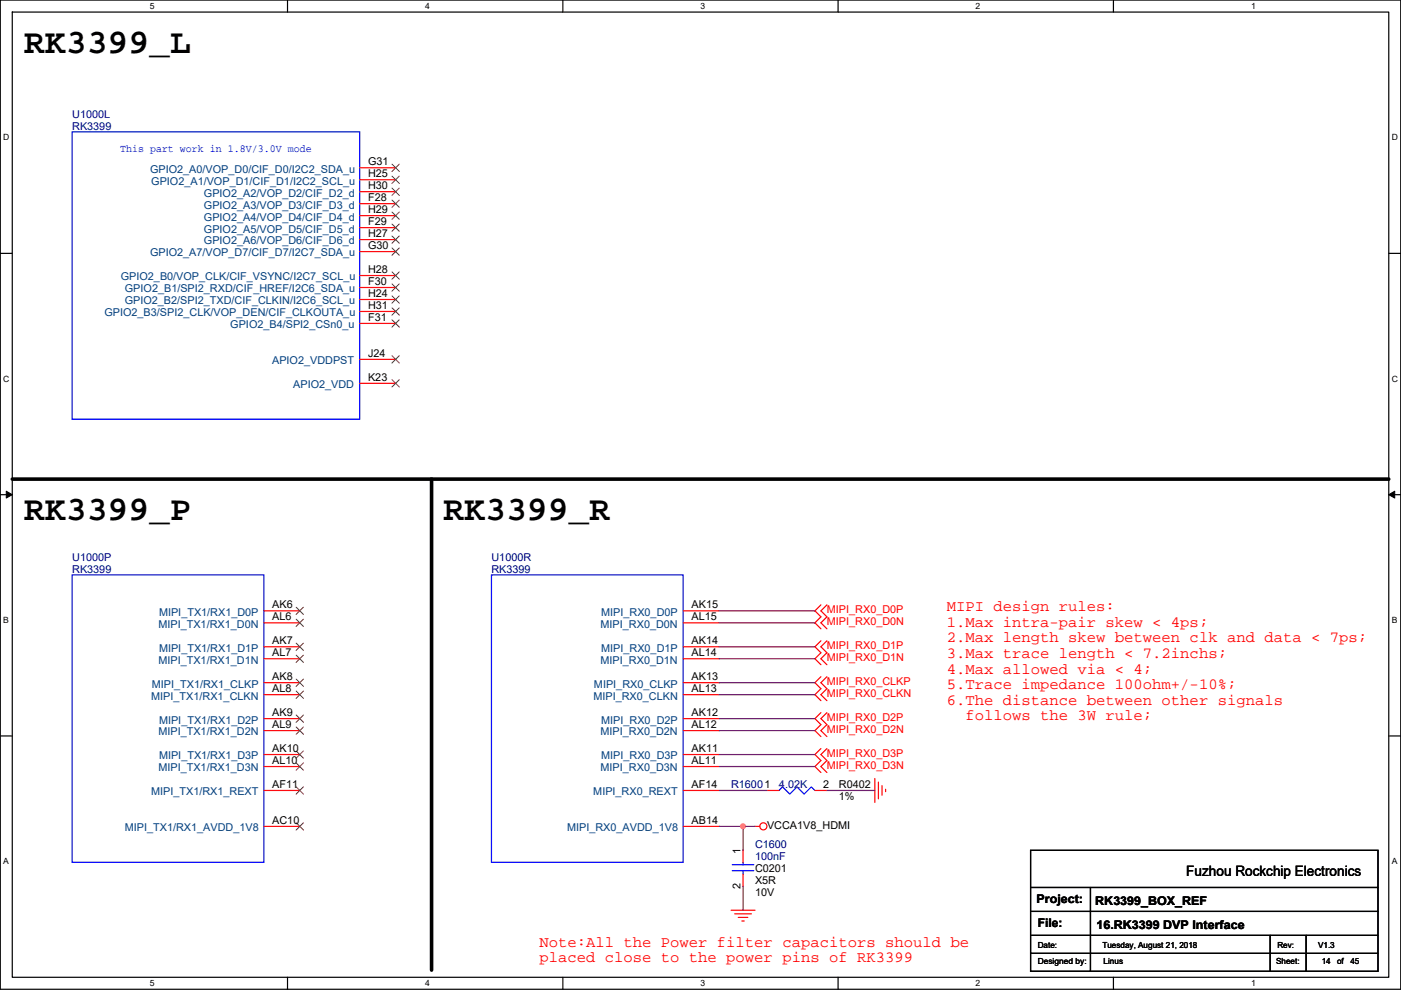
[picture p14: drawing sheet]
<svg xmlns="http://www.w3.org/2000/svg" width="297mm" height="210mm" viewBox="0 0 297 210" stroke-linecap="round" stroke-linejoin="round" font-family="sans-serif">
<defs><g id="words">
<g font-size="7.4">
<text x="5.1" y="11.2">RK3399_L</text>
<text x="5.1" y="110.3">RK3399_P</text>
<text x="94" y="110.3">RK3399_R</text>
</g>
<g font-size="3.3" fill="#f00">
<text x="200.7" y="129.7">MIPI design rules:</text>
<text x="200.7" y="133">1.Max intra-pair skew &lt; 4ps;</text>
<text x="200.7" y="136.3">2.Max length skew between clk and data &lt; 7ps;</text>
<text x="200.7" y="139.6">3.Max trace length &lt; 7.2inchs;</text>
<text x="200.7" y="142.9">4.Max allowed via &lt; 4;</text>
<text x="200.7" y="146.2">5.Trace impedance 100ohm+/-10%;</text>
<text x="200.7" y="149.5">6.The distance between other signals</text>
<text x="204.7" y="152.8">follows the 3W rule;</text>
<text x="114.4" y="200.8">Note:All the Power filter capacitors should be</text>
<text x="114.4" y="204.1">placed close to the power pins of RK3399</text>
</g>
<text font-size="3" x="251.5" y="185.9">Fuzhou Rockchip Electronics</text>
<g font-size="2.5">
<text x="219.8" y="191.6">Project:</text>
<text x="232.2" y="191.9">RK3399_BOX_REF</text>
<text x="220" y="196.7">File:</text>
<text x="232.5" y="197">16.RK3399 DVP Interface</text>
</g>
<g font-size="2.3" fill="#000080">
<text x="15.3" y="24.9">U1000L</text>
<text x="15.3" y="27.5">RK3399</text>
<text x="15.3" y="118.9">U1000P</text>
<text x="104.2" y="118.9">U1000R</text>
<text x="15.3" y="121.5">RK3399</text>
<text x="104.2" y="121.5">RK3399</text>
<text x="155" y="167.2">R16001</text>
<text x="165.2" y="167.2">4.02K</text>
<text x="160.1" y="179.9">C1600</text>
<text x="160.1" y="182.4">100nF</text>
</g>
<text font-size="2.3" fill="#00f" x="25.5" y="32.3">This part work in 1.8V/3.0V mode</text>
<g font-size="2.3">
<text x="78" y="35.1">G31</text>
<text x="78" y="37.6">H25</text>
<text x="78" y="40.1">H30</text>
<text x="78" y="47.8">F29</text>
<text x="78" y="45.2">H29</text>
<text x="78" y="42.7">F28</text>
<text x="78" y="52.8">G30</text>
<text x="78" y="50.3">H27</text>
<text x="78" y="57.9">H28</text>
<text x="78" y="65.5">H31</text>
<text x="78" y="60.5">F30</text>
<text x="78" y="63">H24</text>
<text x="78" y="68.1">F31</text>
<text x="78" y="75.7">J24</text>
<text x="78" y="80.8">K23</text>
<text x="57.7" y="129">AK6</text>
<text x="57.7" y="131.6">AL6</text>
<text x="146.6" y="131.6">AL15</text>
<text x="146.6" y="129">AK15</text>
<text x="57.7" y="136.7">AK7</text>
<text x="146.6" y="136.7">AK14</text>
<text x="57.7" y="139.2">AL7</text>
<text x="146.6" y="139.2">AL14</text>
<text x="57.7" y="146.8">AL8</text>
<text x="57.7" y="144.3">AK8</text>
<text x="146.6" y="146.8">AL13</text>
<text x="146.6" y="144.3">AK13</text>
<text x="57.7" y="151.9">AK9</text>
<text x="57.7" y="154.4">AL9</text>
<text x="146.6" y="154.4">AL12</text>
<text x="146.6" y="151.9">AK12</text>
<text x="57.7" y="159.5">AK10</text>
<text x="146.6" y="159.5">AK11</text>
<text x="57.7" y="167.1">AF11</text>
<text x="57.7" y="162.1">AL10</text>
<text x="146.6" y="167.1">AF14</text>
<text x="146.6" y="162.1">AL11</text>
<text x="174.6" y="167.1">2</text>
<text x="177.9" y="167.2">R0402</text>
<text x="177.9" y="169.7">1%</text>
<text x="57.7" y="174.8">AC10</text>
<text x="146.6" y="174.8">AB14</text>
<text x="162.6" y="175.8">VCCA1V8_HDMI</text>
<text x="157" y="181.1" transform="rotate(-90 157 181.1)">1</text>
<text x="160.1" y="185">C0201</text>
<text x="157" y="188.5" transform="rotate(-90 157 188.5)">2</text>
<text x="160.1" y="187.5">X5R</text>
<text x="160.1" y="190">10V</text>
</g>
<g font-size="2.3" fill="#004080">
<text x="31.8" y="36.6">GPIO2_A0/VOP_D0/CIF_D0/I2C2_SDA_u</text>
<text x="32.1" y="39.2">GPIO2_A1/VOP_D1/CIF_D1/I2C2_SCL_u</text>
<text x="43.2" y="41.7">GPIO2_A2/VOP_D2/CIF_D2_d</text>
<text x="43.2" y="46.8">GPIO2_A4/VOP_D4/CIF_D4_d</text>
<text x="43.2" y="44.2">GPIO2_A3/VOP_D3/CIF_D3_d</text>
<text x="43.2" y="51.9">GPIO2_A6/VOP_D6/CIF_D6_d</text>
<text x="43.2" y="49.3">GPIO2_A5/VOP_D5/CIF_D5_d</text>
<text x="25.6" y="59.5">GPIO2_B0/VOP_CLK/CIF_VSYNC/I2C7_SCL_u</text>
<text x="31.8" y="54.4">GPIO2_A7/VOP_D7/CIF_D7/I2C7_SDA_u</text>
<text x="26.5" y="64.6">GPIO2_B2/SPI2_TXD/CIF_CLKIN/I2C6_SCL_u</text>
<text x="26.5" y="62">GPIO2_B1/SPI2_RXD/CIF_HREF/I2C6_SDA_u</text>
<text x="22.1" y="67.1">GPIO2_B3/SPI2_CLK/VOP_DEN/CIF_CLKOUTA_u</text>
<text x="48.8" y="69.6">GPIO2_B4/SPI2_CSn0_u</text>
<text x="57.7" y="77.3">APIO2_VDDPST</text>
<text x="62.2" y="82.3">APIO2_VDD</text>
<text x="33.7" y="130.6">MIPI_TX1/RX1_D0P</text>
<text x="127.5" y="130.6">MIPI_RX0_D0P</text>
<text x="33.6" y="133.1">MIPI_TX1/RX1_D0N</text>
<text x="127.3" y="133.1">MIPI_RX0_D0N</text>
<text x="33.6" y="140.8">MIPI_TX1/RX1_D1N</text>
<text x="33.7" y="138.2">MIPI_TX1/RX1_D1P</text>
<text x="127.3" y="140.8">MIPI_RX0_D1N</text>
<text x="127.5" y="138.2">MIPI_RX0_D1P</text>
<text x="32.1" y="148.4">MIPI_TX1/RX1_CLKN</text>
<text x="32.2" y="145.8">MIPI_TX1/RX1_CLKP</text>
<text x="125.8" y="148.4">MIPI_RX0_CLKN</text>
<text x="125.9" y="145.8">MIPI_RX0_CLKP</text>
<text x="33.6" y="156">MIPI_TX1/RX1_D2N</text>
<text x="33.7" y="153.5">MIPI_TX1/RX1_D2P</text>
<text x="127.3" y="156">MIPI_RX0_D2N</text>
<text x="127.5" y="153.5">MIPI_RX0_D2P</text>
<text x="33.7" y="161.1">MIPI_TX1/RX1_D3P</text>
<text x="127.5" y="161.1">MIPI_RX0_D3P</text>
<text x="33.6" y="163.6">MIPI_TX1/RX1_D3N</text>
<text x="127.3" y="163.6">MIPI_RX0_D3N</text>
<text x="32" y="168.7">MIPI_TX1/RX1_REXT</text>
<text x="125.8" y="168.7">MIPI_RX0_REXT</text>
<text x="26.5" y="176.3">MIPI_TX1/RX1_AVDD_1V8</text>
<text x="120.2" y="176.3">MIPI_RX0_AVDD_1V8</text>
</g>
<g font-size="2.3" fill="#f00">
<text x="175.3" y="130.1">MIPI_RX0_D0P</text>
<text x="175.3" y="132.6">MIPI_RX0_D0N</text>
<text x="175.3" y="137.7">MIPI_RX0_D1P</text>
<text x="175.3" y="140.3">MIPI_RX0_D1N</text>
<text x="175.3" y="145.3">MIPI_RX0_CLKP</text>
<text x="175.3" y="147.9">MIPI_RX0_CLKN</text>
<text x="175.3" y="153">MIPI_RX0_D2P</text>
<text x="175.3" y="155.5">MIPI_RX0_D2N</text>
<text x="175.3" y="160.6">MIPI_RX0_D3P</text>
<text x="175.3" y="163.1">MIPI_RX0_D3N</text>
</g>
<g font-size="1.8">
<text x="31.8" y="1.9">5</text>
<text x="90.1" y="1.9">4</text>
<text x="148.5" y="1.9">3</text>
<text x="206.9" y="1.9">2</text>
<text x="265.2" y="1.9">1</text>
<text x=".7" y="29.8">D</text>
<text x="295.1" y="29.8">D</text>
<text x=".7" y="81">C</text>
<text x="295.1" y="81">C</text>
<text x=".7" y="132.1">B</text>
<text x="295.1" y="132.1">B</text>
<text x=".7" y="183.3">A</text>
<text x="295.1" y="183.3">A</text>
<text x="220" y="201">Date:</text>
<text x="233.7" y="201">Tuesday, August 21, 2018</text>
<text x="270.8" y="201">Rev:</text>
<text x="279.5" y="201">V1.3</text>
<text x="31.8" y="209.2">5</text>
<text x="90.1" y="209.2">4</text>
<text x="148.5" y="209.2">3</text>
<text x="206.9" y="209.2">2</text>
<text x="220" y="204.6">Designed by:</text>
<text x="234" y="204.6">Linus</text>
<text x="265.2" y="209.2">1</text>
<text x="270.6" y="204.6">Sheet:</text>
<text x="280.2" y="204.6">14</text>
<text x="283.5" y="204.6">of</text>
<text x="286.3" y="204.6">45</text>
</g>
</g></defs>
<path d="M.1 0h296.9v209.8h-296.9zM2.6 2.6h291.8v204.7h-291.8z" fill="none" stroke="#000" stroke-width=".25"/>
<g fill="#fff">
<path d="M31.8 .3h1v2h-1z"/>
<path d="M31.8 207.5h1v2.1h-1z"/>
</g>
<path d="M61 0v2.6M61 207.3v2.5" fill="none" stroke="#000" stroke-width=".25"/>
<g fill="#fff">
<path d="M90.1 .3h1v2h-1z"/>
<path d="M90.1 207.5h1v2.1h-1z"/>
</g>
<path d="M119.3 0v2.6M119.3 207.3v2.5" fill="none" stroke="#000" stroke-width=".25"/>
<g fill="#fff">
<path d="M148.5 .3h1v2h-1z"/>
<path d="M148.5 207.5h1v2.1h-1z"/>
</g>
<path d="M177.7 0v2.6M177.7 207.3v2.5" fill="none" stroke="#000" stroke-width=".25"/>
<g fill="#fff">
<path d="M206.9 .3h1v2h-1z"/>
<path d="M206.9 207.5h1v2.1h-1z"/>
</g>
<path d="M236.1 0v2.6M236.1 207.3v2.5" fill="none" stroke="#000" stroke-width=".25"/>
<g fill="#fff">
<path d="M265.2 .3h1v2h-1z"/>
<path d="M265.2 207.5h1v2.1h-1z"/>
<path d="M.7 28.2h1.3v2h-1.3z"/>
<path d="M295.1 28.2h1.3v2h-1.3z"/>
<path d="M.7 79.3h1.3v2.1h-1.3z"/>
<path d="M295.1 79.3h1.3v2.1h-1.3z"/>
</g>
<path d="M.1 53.7h2.5M294.4 53.7h2.6" fill="none" stroke="#000" stroke-width=".25"/>
<g fill="#fff">
<path d="M.7 130.5h1.2v2h-1.2z"/>
<path d="M295.1 130.5h1.2v2h-1.2z"/>
</g>
<path d="M.1 104.9h2.5M294.4 104.9h2.6" fill="none" stroke="#000" stroke-width=".25"/>
<path d="M1.3 104.2l1.3 .7-1.3 .7zM294.4 104.9l1.3-.7v1.4z" fill="#000" stroke="#000" stroke-width=".21"/>
<g fill="#fff">
<path d="M.7 181.7h1.2v2h-1.2z"/>
<path d="M295.1 181.7h1.2v2h-1.2z"/>
</g>
<path d="M.1 156.1h2.5M294.4 156.1h2.6M218.5 188.2h73.7M218.5 193.3h73.7M218.5 198.4h73.7M218.5 180.4h73.7v25.6h-73.7zM231.2 188.2v17.8M269.3 198.4v7.6M276.9 198.4v7.6M218.5 202.2h73.7" fill="none" stroke="#000" stroke-width=".25"/>
<path d="M2.6 101.6h291.8M91.5 101.6v104.2" fill="none" stroke="#000" stroke-width=".76"/>
<g fill="none" stroke="#f00" stroke-width=".25">
<path d="M76.3 35.6h7.6M76.3 38.1h7.6M76.3 58.4h7.6M76.3 53.4h7.6M76.3 50.8h7.6M76.3 48.3h7.6M76.3 45.7h7.6M76.3 43.2h7.6M76.3 40.7h7.6M76.3 76.2h7.6M76.3 68.6h7.6M76.3 66.1h7.6"/>
<path d="M76.3 63.5h7.6M76.3 61h7.6M76.3 81.3h7.6M55.9 132.1h7.7M55.9 129.6h7.7M55.9 137.2h7.7M55.9 139.7h7.7M144.8 129.6h7.7M144.8 132.1h7.7M144.8 137.2h7.7M144.8 139.7h7.7M174.1 128.3l-1.3 1.3 1.3 1.2-1.3 1.3 1.3 1.3"/>
<path d="M174.1 135.9l-1.3 1.3 1.3 1.3-1.3 1.2 1.3 1.3M175.3 128.3l-1.2 1.3 1.2 1.2-1.2 1.3 1.2 1.3M175.3 135.9l-1.2 1.3 1.2 1.3-1.2 1.2 1.2 1.3M55.9 147.3h7.7M55.9 144.8h7.7M55.9 155h7.7M55.9 152.4h7.7M144.8 152.4h7.7M144.8 155h7.7M144.8 144.8h7.7M144.8 147.3h7.7M174.1 151.2l-1.3 1.2 1.3 1.3-1.3 1.3 1.3 1.2"/>
<path d="M174.1 158.8l-1.3 1.2 1.3 1.3-1.3 1.3 1.3 1.3M174.1 143.5l-1.3 1.3 1.3 1.3-1.3 1.2 1.3 1.3M175.3 151.2l-1.2 1.2 1.2 1.3-1.2 1.3 1.2 1.2M175.3 158.8l-1.2 1.2 1.2 1.3-1.2 1.3 1.2 1.3M175.3 143.5l-1.2 1.3 1.2 1.3-1.2 1.2 1.2 1.3M55.9 162.6h7.7M55.9 160h7.7M55.9 167.7h7.7M55.9 175.3h7.7M144.8 160h7.7M144.8 162.6h7.7M144.8 167.7h7.7"/>
<path d="M144.8 175.3h7.7M160.1 175.3h1M162.6 167.7h2.6M172.8 167.7h2.5M185.5 165.1v5.1M186.2 165.9v3.5M187 166.6v2.1M187.8 167.4v.5M155 193.1h5.1M155.8 193.8h3.5M156.5 194.6h2.1M157.3 195.3h.5"/>
<path d="M157.5 180.4v2.5M157.5 185.4v2.6"/>
<circle cx="161.8" cy="175.3" r=".76"/>
</g>
<path d="M15.3 28h61v60.9h-61zM15.3 121.9h40.6v61h-40.6zM104.2 121.9h40.6v61h-40.6zM165.2 167.7l.7-.8 1.5 1.5 1.6-1.5 1.5 1.5 1.5-1.5 .8 .8M155.3 184.7h4.5M155.3 183.4h4.5M157.5 182.9v.5M157.5 184.7v.7" fill="none" stroke="#00f" stroke-width=".25"/>
<g fill="none" stroke="#804000" stroke-width=".21">
<path d="M83.1 34.8l1.6 1.6M83.1 39.9l1.6 1.5M83.1 37.4l1.6 1.5M84.6 34.8l-1.5 1.6M84.6 39.9l-1.5 1.5M84.6 37.4l-1.5 1.5M83.1 57.7l1.6 1.5M83.1 52.6l1.6 1.5M83.1 50.1l1.6 1.5M83.1 47.5l1.6 1.6M83.1 45l1.6 1.5M83.1 42.4l1.6 1.6"/>
<path d="M84.6 57.7l-1.5 1.5M84.6 52.6l-1.5 1.5M84.6 50.1l-1.5 1.5M84.6 47.5l-1.5 1.6M84.6 45l-1.5 1.5M84.6 42.4l-1.5 1.6M83.1 75.5l1.6 1.5M83.1 67.8l1.6 1.6M83.1 65.3l1.6 1.5M83.1 62.8l1.6 1.5M83.1 60.2l1.6 1.6M84.6 75.5l-1.5 1.5"/>
<path d="M84.6 67.8l-1.5 1.6M84.6 65.3l-1.5 1.5M84.6 62.8l-1.5 1.5M84.6 60.2l-1.5 1.6M83.1 80.5l1.6 1.6M84.6 80.5l-1.5 1.6M62.8 131.3l1.5 1.6M62.8 128.8l1.5 1.5M62.8 136.4l1.5 1.6M62.8 139l1.5 1.5M64.3 131.3l-1.5 1.6M64.3 128.8l-1.5 1.5"/>
<path d="M64.3 136.4l-1.5 1.6M64.3 139l-1.5 1.5M62.8 146.6l1.5 1.5M62.8 144l1.5 1.6M62.8 154.2l1.5 1.5M62.8 151.7l1.5 1.5M62.8 159.3l1.5 1.5M64.3 146.6l-1.5 1.5M64.3 144l-1.5 1.6M64.3 154.2l-1.5 1.5M64.3 151.7l-1.5 1.5M64.3 159.3l-1.5 1.5"/>
<path d="M62.8 161.8l1.5 1.6M62.8 166.9l1.5 1.5M62.8 174.5l1.5 1.6M64.3 161.8l-1.5 1.6M64.3 166.9l-1.5 1.5M64.3 174.5l-1.5 1.6"/>
</g>
<g fill="none" stroke="#800040" stroke-width=".25">
<path d="M152.5 129.6h20.3M152.5 132.1h20.3M152.5 137.2h20.3M152.5 139.7h20.3M152.5 152.4h20.3M152.5 155h20.3M152.5 144.8h20.3M152.5 147.3h20.3M152.5 175.3h5M152.5 160h20.3M152.5 162.6h20.3M152.5 167.7h10.1"/>
<path d="M157.5 175.3h2.6M157.5 175.3v5.1M175.3 167.7h10.2M157.5 188v5.1"/>
</g>
<circle cx="157.5" cy="175.3" r=".5" fill="#f0f" stroke="#f0f" stroke-width=".25"/>
<use href="#words"/>
</svg>
